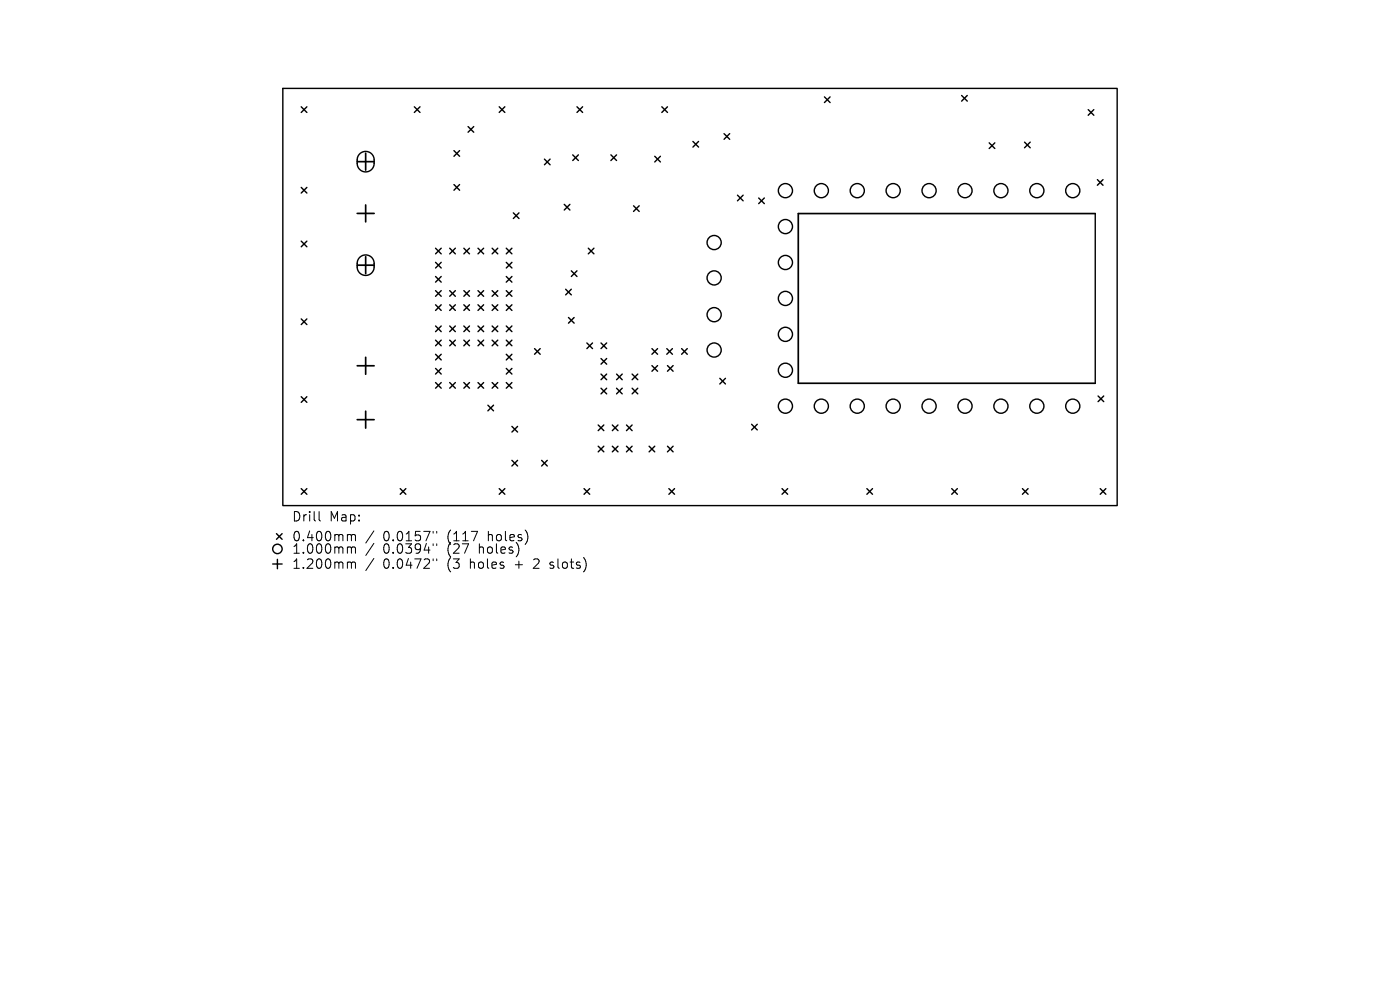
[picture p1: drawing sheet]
<svg xmlns="http://www.w3.org/2000/svg" width="297mm" height="210mm" viewBox="0 0 297 210" stroke-linecap="round" stroke-linejoin="round" font-family="sans-serif">
<defs><g id="words">
<g font-size="2.8">
<text x="61.9" y="110.9">Drill</text>
<text x="69.9" y="110.9">Map:</text>
<text x="61.9" y="115.1">0.400mm</text>
<text x="61.9" y="117.7">1.000mm</text>
<text x="81.3" y="115.1">0.0157&quot;</text>
<text x="81.3" y="117.7">0.0394&quot;</text>
<text x="95" y="115.1">(117</text>
<text x="95" y="117.7">(27</text>
<text x="101.9" y="117.7">holes)</text>
<text x="103.8" y="115.1">holes)</text>
<text x="61.9" y="120.9">1.200mm</text>
<text x="81.3" y="120.9">0.0472&quot;</text>
<text x="95" y="120.9">(3</text>
<text x="100" y="120.9">holes</text>
<text x="109.7" y="120.9">+</text>
<text x="113.9" y="120.9">2</text>
<text x="117.5" y="120.9">slots)</text>
</g>
</g></defs>
<g fill="none" stroke="#000" stroke-width=".3">
<path d="M60 18.8h177v88.5h-177zM63.9 22.7l1.2 1.2M63.9 39.8l1.2 1.2M65.1 22.7l-1.2 1.2M65.1 39.8l-1.2 1.2M76.3 32.6a1.8 1.8 0 0 1 2-.3 1.8 1.8 0 0 1 1.1 1.6v.8a1.8 1.8 0 0 1-1.8 1.8 1.8 1.8 0 0 1-1.8-1.8v-1.2zM87.9 22.7l1.2 1.2M89.1 22.7l-1.2 1.2M96.3 32l1.2 1.2M96.3 39.2l1.2 1.2M97.5 32l-1.2 1.2M97.5 39.2l-1.2 1.2"/>
<path d="M99.3 26.9l1.2 1.2M100.5 26.9l-1.2 1.2M105.9 22.7l1.2 1.2M107.1 22.7l-1.2 1.2M115.5 33.8l1.2 1.2M116.7 33.8l-1.2 1.2M121.5 32.9l1.2 1.2M122.4 22.7l1.2 1.2M122.7 32.9l-1.2 1.2M123.6 22.7l-1.2 1.2M129.6 32.9l1.2 1.2M130.8 32.9l-1.2 1.2"/>
<path d="M138.9 33.2l1.2 1.2M140.1 33.2l-1.2 1.2M140.4 22.7l1.2 1.2M141.6 22.7l-1.2 1.2M147 30l1.2 1.2M148.2 30l-1.2 1.2M153.6 28.4l1.2 1.2M154.8 28.4l-1.2 1.2M174.9 20.6l1.2 1.2M176.1 20.6l-1.2 1.2M204 20.3l1.2 1.2M205.2 20.3l-1.2 1.2"/>
<path d="M209.9 30.3l1.2 1.2M211.1 30.3l-1.2 1.2M217.4 30.2l1.2 1.2M218.6 30.2l-1.2 1.2M230.9 23.3l1.2 1.2M232.1 23.3l-1.2 1.2M232.8 38.1l1.2 1.2M234 38.1l-1.2 1.2M63.9 51.2l1.2 1.2M65.1 51.2l-1.2 1.2M76.3 54.6a1.8 1.8 0 0 1 2-.4 1.8 1.8 0 0 1 1.1 1.7v.7a1.8 1.8 0 0 1-1.8 1.8 1.8 1.8 0 0 1-1.8-1.8v-1.2zM92.4 52.7l1.2 1.2"/>
<path d="M92.4 55.7l1.2 1.2M92.4 58.7l1.2 1.2M93.6 55.7l-1.2 1.2M93.6 52.7l-1.2 1.2M93.6 58.7l-1.2 1.2M95.4 52.7l1.2 1.2M96.6 52.7l-1.2 1.2M98.4 52.7l1.2 1.2M99.6 52.7l-1.2 1.2M101.4 52.7l1.2 1.2M102.6 52.7l-1.2 1.2M104.4 52.7l1.2 1.2"/>
<path d="M105.6 52.7l-1.2 1.2M107.4 58.7l1.2 1.2M107.4 55.7l1.2 1.2M107.4 52.7l1.2 1.2M108.6 52.7l-1.2 1.2M108.6 55.7l-1.2 1.2M108.6 58.7l-1.2 1.2M108.9 45.2l1.2 1.2M110.1 45.2l-1.2 1.2M119.7 43.4l1.2 1.2M120.9 43.4l-1.2 1.2M121.2 57.5l1.2 1.2"/>
<path d="M122.4 57.5l-1.2 1.2M124.8 52.7l1.2 1.2M126 52.7l-1.2 1.2M134.4 43.7l1.2 1.2M135.6 43.7l-1.2 1.2M156.5 41.4l1.2 1.2M157.7 41.4l-1.2 1.2M161 42l1.2 1.2M162.2 42l-1.2 1.2M232.4 45.3v36M63.9 67.7l1.2 1.2M65.1 67.7l-1.2 1.2"/>
<path d="M92.4 61.7l1.2 1.2M92.4 64.7l1.2 1.2M92.4 69.2l1.2 1.2M92.4 72.2l1.2 1.2M92.4 75.2l1.2 1.2M92.4 78.2l1.2 1.2M93.6 75.2l-1.2 1.2M93.6 61.7l-1.2 1.2M93.6 64.7l-1.2 1.2M93.6 69.2l-1.2 1.2M93.6 72.2l-1.2 1.2M93.6 78.2l-1.2 1.2"/>
<path d="M95.4 61.7l1.2 1.2M95.4 64.7l1.2 1.2M95.4 72.2l1.2 1.2M95.4 69.2l1.2 1.2M96.6 72.2l-1.2 1.2M96.6 61.7l-1.2 1.2M96.6 69.2l-1.2 1.2M96.6 64.7l-1.2 1.2M98.4 61.7l1.2 1.2M98.4 64.7l1.2 1.2M98.4 72.2l1.2 1.2M98.4 69.2l1.2 1.2"/>
<path d="M99.6 69.2l-1.2 1.2M99.6 72.2l-1.2 1.2M99.6 61.7l-1.2 1.2M99.6 64.7l-1.2 1.2M101.4 61.7l1.2 1.2M101.4 64.7l1.2 1.2M101.4 72.2l1.2 1.2M101.4 69.2l1.2 1.2M102.6 69.2l-1.2 1.2M102.6 72.2l-1.2 1.2M102.6 61.7l-1.2 1.2M102.6 64.7l-1.2 1.2"/>
<path d="M104.4 64.7l1.2 1.2M104.4 61.7l1.2 1.2M104.4 72.2l1.2 1.2M104.4 69.2l1.2 1.2M105.6 69.2l-1.2 1.2M105.6 72.2l-1.2 1.2M105.6 61.7l-1.2 1.2M105.6 64.7l-1.2 1.2M107.4 64.7l1.2 1.2M107.4 61.7l1.2 1.2M107.4 75.2l1.2 1.2M107.4 72.2l1.2 1.2"/>
<path d="M107.4 69.2l1.2 1.2M107.4 78.2l1.2 1.2M108.6 69.2l-1.2 1.2M108.6 72.2l-1.2 1.2M108.6 75.2l-1.2 1.2M108.6 61.7l-1.2 1.2M108.6 78.2l-1.2 1.2M108.6 64.7l-1.2 1.2M113.4 74l1.2 1.2M114.6 74l-1.2 1.2M120 61.4l1.2 1.2M120.6 67.4l1.2 1.2"/>
<path d="M121.2 61.4l-1.2 1.2M121.8 67.4l-1.2 1.2M124.5 72.8l1.2 1.2M125.7 72.8l-1.2 1.2M127.5 72.8l1.2 1.2M127.5 76.1l1.2 1.2M127.5 79.4l1.2 1.2M128.7 72.8l-1.2 1.2M128.7 76.1l-1.2 1.2M128.7 79.4l-1.2 1.2M130.8 79.4l1.2 1.2M132 79.4l-1.2 1.2"/>
<path d="M134.1 79.4l1.2 1.2M135.3 79.4l-1.2 1.2M138.3 74l1.2 1.2M138.3 77.6l1.2 1.2M139.5 74l-1.2 1.2M139.5 77.6l-1.2 1.2M141.5 74l1.2 1.2M141.6 77.6l1.2 1.2M142.7 74l-1.2 1.2M142.8 77.6l-1.2 1.2M144.6 74l1.2 1.2M145.8 74l-1.2 1.2"/>
<path d="M63.9 84.2l1.2 1.2M65.1 84.2l-1.2 1.2M92.4 81.2l1.2 1.2M93.6 81.2l-1.2 1.2M95.4 81.2l1.2 1.2M96.6 81.2l-1.2 1.2M98.4 81.2l1.2 1.2M99.6 81.2l-1.2 1.2M101.4 81.2l1.2 1.2M102.6 81.2l-1.2 1.2M103.5 86l1.2 1.2M104.4 81.2l1.2 1.2"/>
<path d="M104.7 86l-1.2 1.2M105.6 81.2l-1.2 1.2M107.4 81.2l1.2 1.2M108.6 81.2l-1.2 1.2M108.6 90.5l1.2 1.2M108.6 97.7l1.2 1.2M109.8 90.5l-1.2 1.2M109.8 97.7l-1.2 1.2M114.9 97.7l1.2 1.2M116.1 97.7l-1.2 1.2M126.9 90.2l1.2 1.2M126.9 94.7l1.2 1.2"/>
<path d="M127.5 82.4l1.2 1.2M128.1 90.2l-1.2 1.2M128.1 94.7l-1.2 1.2M128.7 82.4l-1.2 1.2M129.9 90.2l1.2 1.2M129.9 94.7l1.2 1.2M130.8 82.4l1.2 1.2M131.1 90.2l-1.2 1.2M131.1 94.7l-1.2 1.2M132 82.4l-1.2 1.2M132.9 90.2l1.2 1.2M132.9 94.7l1.2 1.2"/>
<path d="M134.1 94.7l-1.2 1.2M134.1 82.4l1.2 1.2M134.1 90.2l-1.2 1.2M135.3 82.4l-1.2 1.2M137.7 94.7l1.2 1.2M138.9 94.7l-1.2 1.2M141.6 94.7l1.2 1.2M142.8 94.7l-1.2 1.2M152.7 80.3l1.2 1.2M153.9 80.3l-1.2 1.2M159.5 90l1.2 1.2M160.7 90l-1.2 1.2"/>
<path d="M233 84l1.2 1.2M234.2 84l-1.2 1.2M57.9 119.6h2M58.7 113.2l1.2 1.2M58.9 118.6v2M59.9 113.2l-1.2 1.2M63.9 103.7l1.2 1.2M65.1 103.7l-1.2 1.2M84.9 103.7l1.2 1.2M86.1 103.7l-1.2 1.2M105.9 103.7l1.2 1.2M107.1 103.7l-1.2 1.2"/>
<path d="M123.9 103.7l1.2 1.2M125.1 103.7l-1.2 1.2M141.9 103.7l1.2 1.2M143.1 103.7l-1.2 1.2M165.9 103.7l1.2 1.2M167.1 103.7l-1.2 1.2M183.9 103.7l1.2 1.2M185.1 103.7l-1.2 1.2M201.9 103.7l1.2 1.2M203.1 103.7l-1.2 1.2M216.9 103.7l1.2 1.2M218.1 103.7l-1.2 1.2"/>
<path d="M233.4 103.7l1.2 1.2M234.6 103.7l-1.2 1.2"/>
<circle cx="151.5" cy="59" r="1.5"/>
<circle cx="151.5" cy="51.5" r="1.5"/>
<circle cx="166.6" cy="48.1" r="1.5"/>
<circle cx="166.6" cy="55.7" r="1.5"/>
<circle cx="166.6" cy="40.4" r="1.5"/>
<circle cx="174.2" cy="40.4" r="1.5"/>
<circle cx="181.9" cy="40.4" r="1.5"/>
<circle cx="189.5" cy="40.4" r="1.5"/>
<circle cx="197.1" cy="40.4" r="1.5"/>
<circle cx="204.7" cy="40.4" r="1.5"/>
<circle cx="212.3" cy="40.4" r="1.5"/>
<circle cx="220" cy="40.4" r="1.5"/>
<circle cx="227.6" cy="40.4" r="1.5"/>
<circle cx="151.5" cy="74.3" r="1.5"/>
<circle cx="151.5" cy="66.8" r="1.5"/>
<circle cx="166.6" cy="63.3" r="1.5"/>
<circle cx="166.6" cy="70.9" r="1.5"/>
<circle cx="166.6" cy="78.5" r="1.5"/>
<circle cx="166.6" cy="86.2" r="1.5"/>
<circle cx="174.2" cy="86.2" r="1.5"/>
<circle cx="181.9" cy="86.2" r="1.5"/>
<circle cx="189.5" cy="86.2" r="1.5"/>
<circle cx="197.1" cy="86.2" r="1.5"/>
<circle cx="204.7" cy="86.2" r="1.5"/>
<circle cx="212.3" cy="86.2" r="1.5"/>
<circle cx="220" cy="86.2" r="1.5"/>
<circle cx="227.6" cy="86.2" r="1.5"/>
<circle cx="58.9" cy="116.4" r="1"/>
</g>
<path d="M75.8 34.3h3.6M77.6 32.5v3.6M75.8 45.3h3.6M75.8 56.3h3.6M77.6 43.5v3.6M77.6 54.5v3.6M232.4 45.3h-63v36h63M75.8 77.6h3.6M77.6 75.8v3.6M75.8 89h3.6M77.6 87.2v3.6" fill="none" stroke="#000" stroke-width=".36"/>
<g fill="none" stroke="#000" stroke-width=".21">
<path d="M67.7 108.5v1.7l.3 .3M74 113.4h.3l.3 .3M74 116h.3l.3 .3M74 119.2l.5 .1 .1 .2M74.6 113.7l.2-.3 .5 .1 .1 1.2M74.6 113.7v1M74.6 116.3v1.1M74.6 119.5v1.1M74.6 116.3l.2-.3 .5 .1 .1 1.3M74.6 119.5l.2-.3 .5 .1 .1 1.3M79.3 112.6l-1.7 2.6M79.3 115.3l-1.7 2.5"/>
<path d="M79.3 118.5l-1.7 2.5M91.9 112.7v.4M91.9 115.4v.3M91.9 118.6v.3M92.6 112.7v.4M92.6 115.4v.3M92.6 118.6v.3M116.7 119.3v.5M116.6 120.5l.2 .1"/>
</g>
<use href="#words"/>
</svg>
